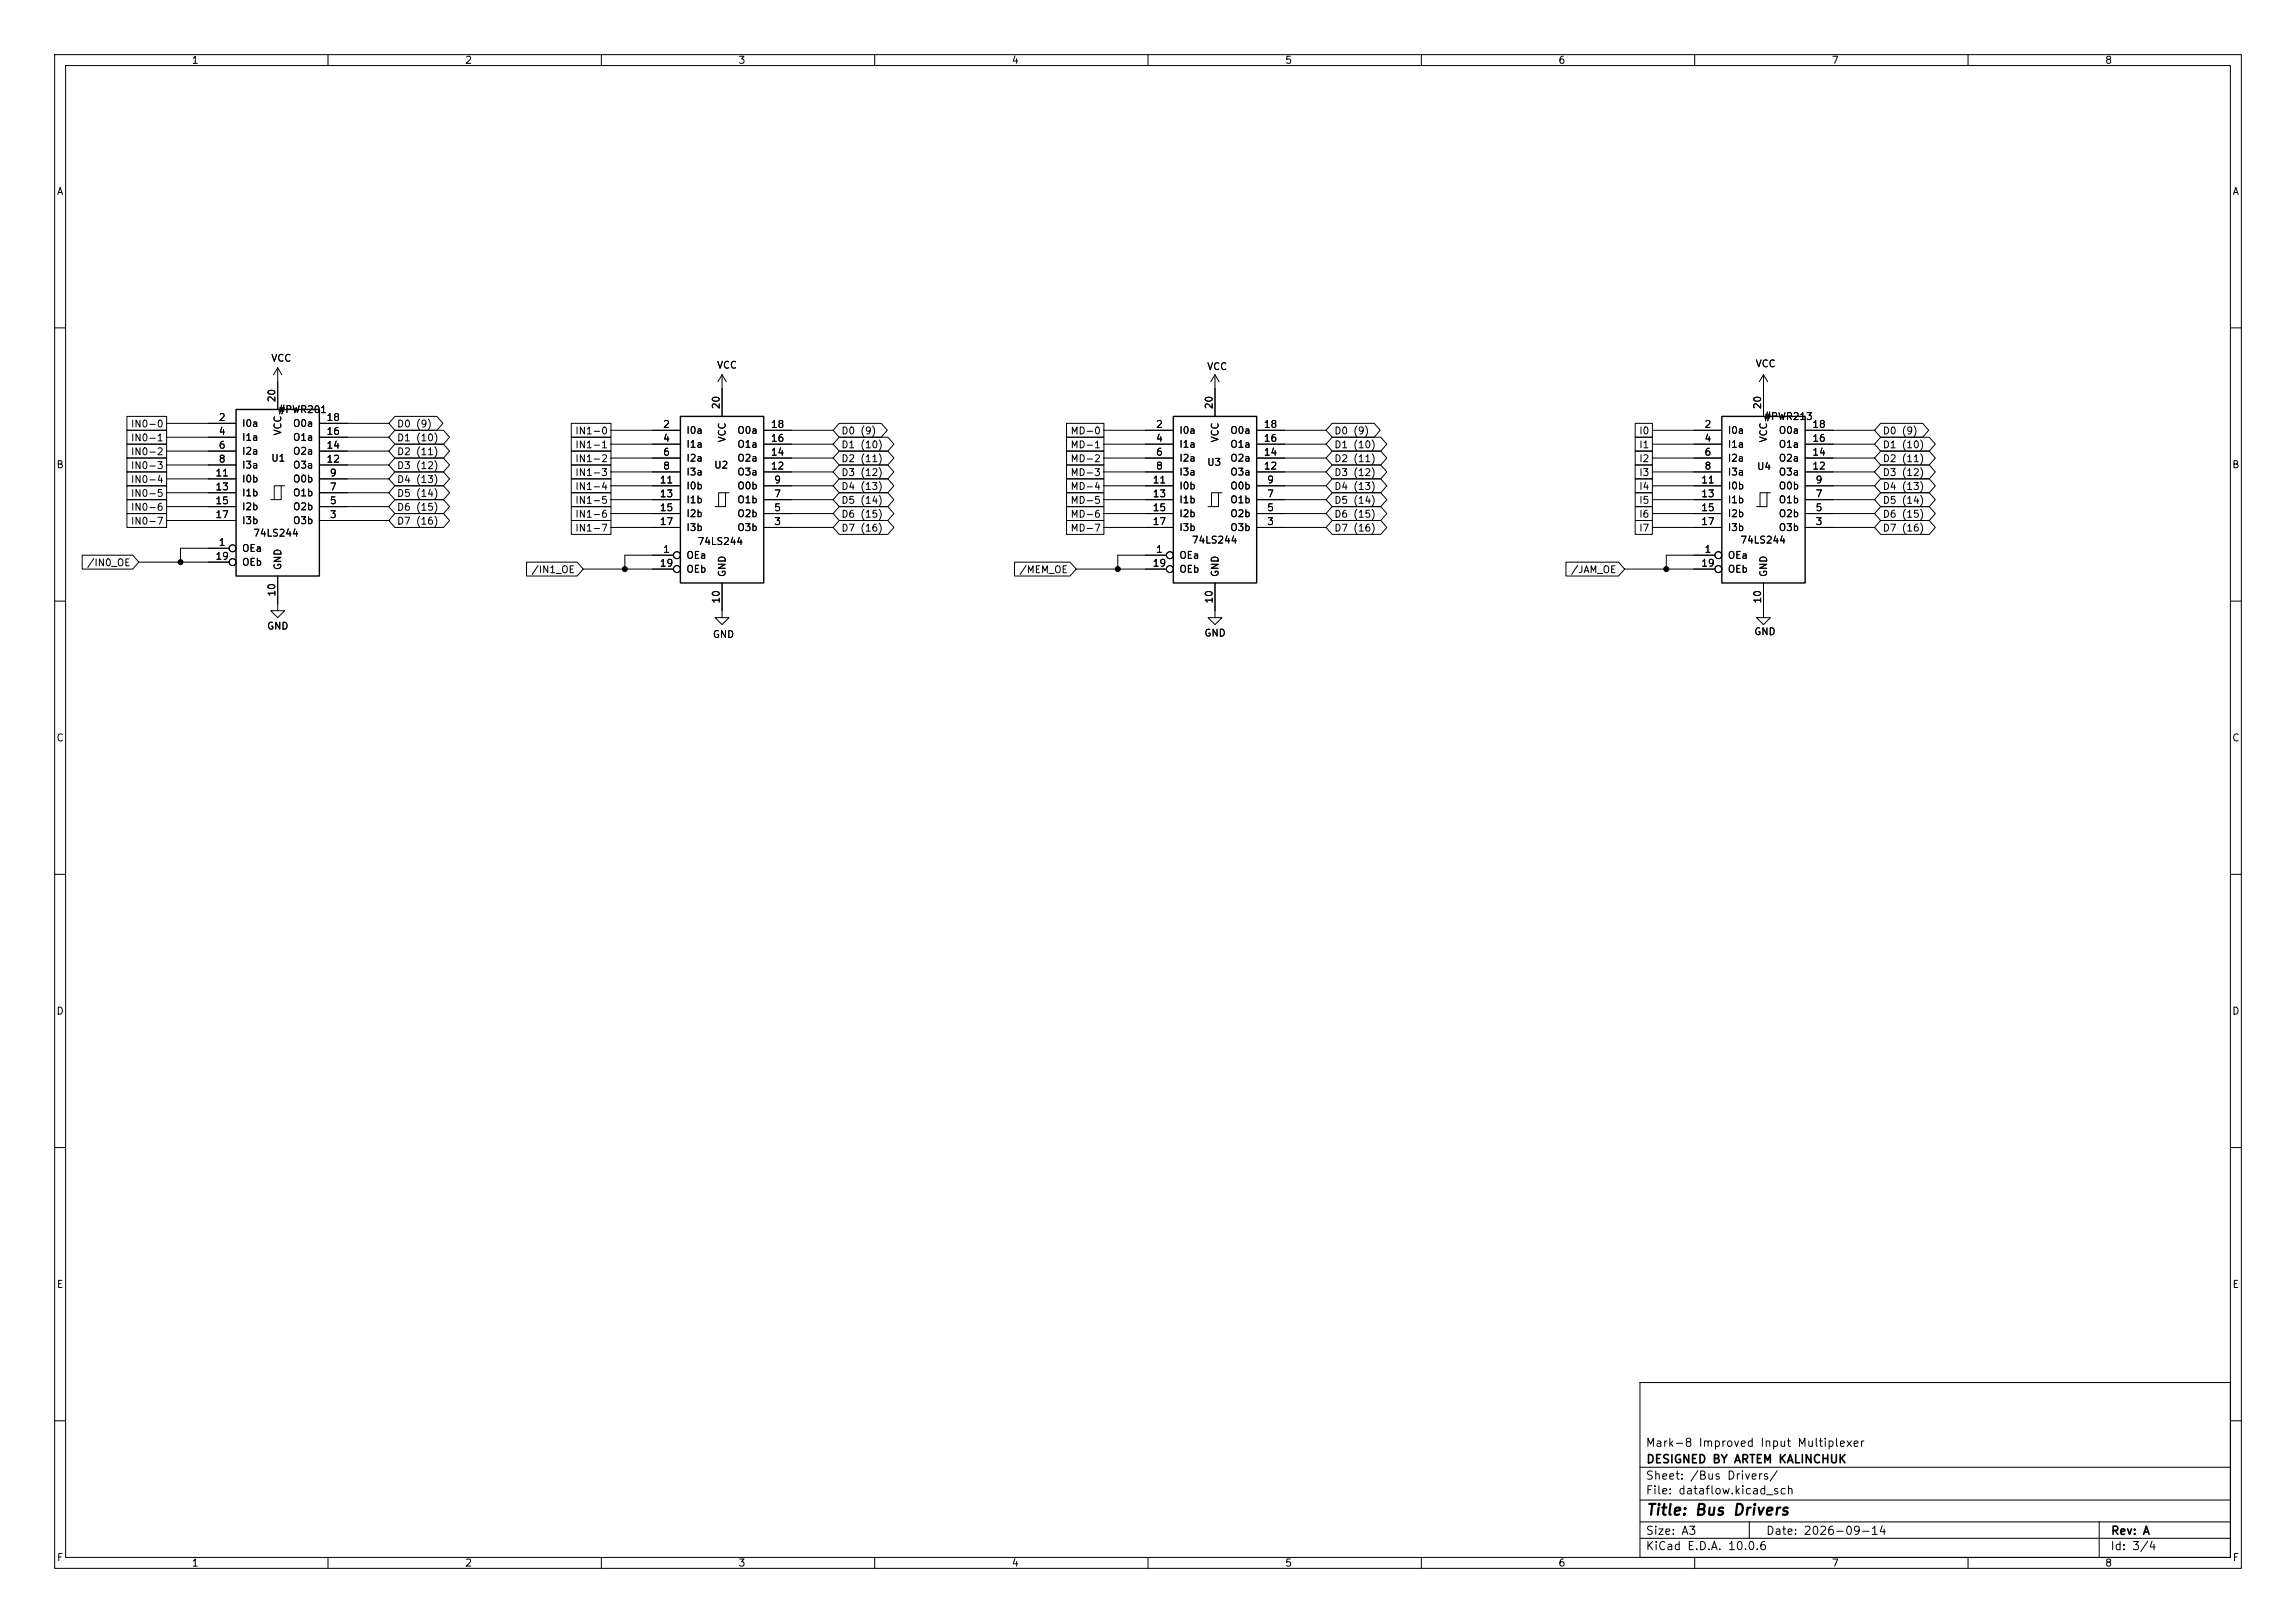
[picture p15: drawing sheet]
<svg xmlns="http://www.w3.org/2000/svg" width="420mm" height="297mm" viewBox="0 0 420 297" stroke-linecap="round" stroke-linejoin="round" font-family="sans-serif">
<defs><g id="words">
<text font-size="2" x="301" y="277.8">Title: Bus Drivers</text>
<g font-size="1.5">
<text x="300.9" y="265.1">Mark-8 Improved Input Multiplexer</text>
<text x="301" y="268.1">DESIGNED BY ARTEM KALINCHUK</text>
<text x="300.9" y="273.8">File: dataflow.kicad_sch</text>
<text x="300.9" y="271.1">Sheet: /Bus Drivers/</text>
<text x="300.9" y="281.2">Size: A3</text>
<text x="322.9" y="281.2">Date: 2026-09-14</text>
<text x="386" y="281.2">Rev: A</text>
<text x="300.9" y="284">KiCad E.D.A. 10.0.6</text>
<text x="385.9" y="284">Id: 3/4</text>
</g>
<g font-size="1.3">
<text x="35" y="12">1</text>
<text x="85" y="12">2</text>
<text x="135" y="12">3</text>
<text x="185" y="12">4</text>
<text x="235" y="12">5</text>
<text x="285" y="12">6</text>
<text x="335" y="12">7</text>
<text x="385" y="12">8</text>
<text x="10.3" y="36">A</text>
<text x="408.3" y="36">A</text>
<text x="49.5" y="66.5">VCC</text>
<text x="131" y="67.8">VCC</text>
<text x="220.7" y="68">VCC</text>
<text x="321" y="67.5">VCC</text>
<text x="39.9" y="77.3">2</text>
<text x="50.7" y="73.7" transform="rotate(-90 50.7 73.7)">20</text>
<text x="50.8" y="75.9">#PWR201</text>
<text x="59.6" y="77.3">18</text>
<text x="131.9" y="75" transform="rotate(-90 131.9 75)">20</text>
<text x="222.1" y="75" transform="rotate(-90 222.1 75)">20</text>
<text x="322.4" y="75" transform="rotate(-90 322.4 75)">20</text>
<text x="322.6" y="77.2">#PWR213</text>
<text x="23.8" y="78.5">IN0-0</text>
<text x="23.8" y="81.1">IN0-1</text>
<text x="23.8" y="83.6">IN0-2</text>
<text x="39.9" y="79.9">4</text>
<text x="39.9" y="82.4">6</text>
<text x="44.2" y="78.4">I0a</text>
<text x="44.2" y="81">I1a</text>
<text x="44.2" y="83.5">I2a</text>
<text x="51.8" y="79.8" transform="rotate(-90 51.8 79.8)">VCC</text>
<text x="53.5" y="83.5">O2a</text>
<text x="53.5" y="81">O1a</text>
<text x="53.5" y="78.4">O0a</text>
<text x="59.6" y="82.4">14</text>
<text x="59.6" y="79.9">16</text>
<text x="72.5" y="78.5">D0 (9)</text>
<text x="72.5" y="81.1">D1 (10)</text>
<text x="72.5" y="83.6">D2 (11)</text>
<text x="105.1" y="79.8">IN1-0</text>
<text x="105.1" y="82.3">IN1-1</text>
<text x="121.2" y="78.6">2</text>
<text x="121.2" y="81.1">4</text>
<text x="121.2" y="83.7">6</text>
<text x="125.4" y="79.7">I0a</text>
<text x="125.4" y="82.2">I1a</text>
<text x="133" y="81.1" transform="rotate(-90 133 81.1)">VCC</text>
<text x="134.8" y="82.2">O1a</text>
<text x="134.8" y="79.7">O0a</text>
<text x="140.9" y="83.7">14</text>
<text x="140.9" y="81.1">16</text>
<text x="140.9" y="78.6">18</text>
<text x="153.8" y="79.8">D0 (9)</text>
<text x="153.8" y="82.3">D1 (10)</text>
<text x="195.7" y="82.3">MD-1</text>
<text x="195.7" y="79.8">MD-0</text>
<text x="211.4" y="78.6">2</text>
<text x="211.4" y="81.1">4</text>
<text x="211.4" y="83.7">6</text>
<text x="215.6" y="79.7">I0a</text>
<text x="215.6" y="82.2">I1a</text>
<text x="223.2" y="81.1" transform="rotate(-90 223.2 81.1)">VCC</text>
<text x="224.9" y="82.2">O1a</text>
<text x="224.9" y="79.7">O0a</text>
<text x="231.1" y="83.7">14</text>
<text x="231.1" y="81.1">16</text>
<text x="231.1" y="78.6">18</text>
<text x="244" y="79.8">D0 (9)</text>
<text x="244" y="82.3">D1 (10)</text>
<text x="299.7" y="82.3">I1</text>
<text x="299.7" y="79.8">I0</text>
<text x="311.7" y="78.6">2</text>
<text x="311.7" y="81.1">4</text>
<text x="311.7" y="83.7">6</text>
<text x="315.9" y="79.7">I0a</text>
<text x="315.9" y="82.2">I1a</text>
<text x="323.5" y="81.1" transform="rotate(-90 323.5 81.1)">VCC</text>
<text x="325.3" y="82.2">O1a</text>
<text x="325.3" y="79.7">O0a</text>
<text x="331.4" y="83.7">14</text>
<text x="331.4" y="81.1">16</text>
<text x="331.4" y="78.6">18</text>
<text x="344.3" y="79.8">D0 (9)</text>
<text x="344.3" y="82.3">D1 (10)</text>
<text x="10.2" y="86">B</text>
<text x="23.8" y="86.1">IN0-3</text>
<text x="23.8" y="88.7">IN0-4</text>
<text x="39.3" y="87.5">11</text>
<text x="39.9" y="85">8</text>
<text x="44.2" y="86.1">I3a</text>
<text x="44.2" y="88.6">I0b</text>
<text x="49.5" y="84.8">U1</text>
<text x="53.5" y="88.6">O0b</text>
<text x="53.5" y="86.1">O3a</text>
<text x="59.6" y="85">12</text>
<text x="60.2" y="87.5">9</text>
<text x="72.5" y="88.7">D4 (13)</text>
<text x="72.5" y="86.1">D3 (12)</text>
<text x="105.1" y="90">IN1-4</text>
<text x="105.1" y="87.4">IN1-3</text>
<text x="105.1" y="84.9">IN1-2</text>
<text x="120.6" y="88.8">11</text>
<text x="121.2" y="86.2">8</text>
<text x="125.4" y="84.8">I2a</text>
<text x="125.4" y="87.3">I3a</text>
<text x="125.4" y="89.9">I0b</text>
<text x="130.5" y="86.1">U2</text>
<text x="134.8" y="89.9">O0b</text>
<text x="134.8" y="87.3">O3a</text>
<text x="134.8" y="84.8">O2a</text>
<text x="140.9" y="86.2">12</text>
<text x="141.5" y="88.8">9</text>
<text x="153.8" y="87.4">D3 (12)</text>
<text x="153.8" y="84.9">D2 (11)</text>
<text x="153.8" y="90">D4 (13)</text>
<text x="195.7" y="87.4">MD-3</text>
<text x="195.7" y="90">MD-4</text>
<text x="195.7" y="84.9">MD-2</text>
<text x="210.8" y="88.8">11</text>
<text x="211.4" y="86.2">8</text>
<text x="215.6" y="84.8">I2a</text>
<text x="215.6" y="87.3">I3a</text>
<text x="215.6" y="89.9">I0b</text>
<text x="220.7" y="85.5">U3</text>
<text x="224.9" y="89.9">O0b</text>
<text x="224.9" y="87.3">O3a</text>
<text x="224.9" y="84.8">O2a</text>
<text x="231.1" y="86.2">12</text>
<text x="231.7" y="88.8">9</text>
<text x="244" y="87.4">D3 (12)</text>
<text x="244" y="90">D4 (13)</text>
<text x="244" y="84.9">D2 (11)</text>
<text x="299.7" y="87.4">I3</text>
<text x="299.7" y="90">I4</text>
<text x="299.7" y="84.9">I2</text>
<text x="311.1" y="88.8">11</text>
<text x="311.7" y="86.2">8</text>
<text x="315.9" y="84.8">I2a</text>
<text x="315.9" y="87.3">I3a</text>
<text x="315.9" y="89.9">I0b</text>
<text x="321.3" y="86.3">U4</text>
<text x="325.3" y="89.9">O0b</text>
<text x="325.3" y="87.3">O3a</text>
<text x="325.3" y="84.8">O2a</text>
<text x="331.4" y="86.2">12</text>
<text x="332" y="88.8">9</text>
<text x="344.3" y="87.4">D3 (12)</text>
<text x="344.3" y="90">D4 (13)</text>
<text x="344.3" y="84.9">D2 (11)</text>
<text x="408.2" y="86">B</text>
<text x="23.8" y="93.8">IN0-6</text>
<text x="23.8" y="91.2">IN0-5</text>
<text x="39.3" y="90">13</text>
<text x="39.3" y="92.6">15</text>
<text x="39.3" y="95.1">17</text>
<text x="44.2" y="91.1">I1b</text>
<text x="44.2" y="93.7">I2b</text>
<text x="53.5" y="93.7">O2b</text>
<text x="53.5" y="91.1">O1b</text>
<text x="60.2" y="95.1">3</text>
<text x="60.2" y="92.6">5</text>
<text x="60.2" y="90">7</text>
<text x="72.5" y="91.2">D5 (14)</text>
<text x="72.5" y="93.8">D6 (15)</text>
<text x="105.1" y="92.5">IN1-5</text>
<text x="105.1" y="95">IN1-6</text>
<text x="120.6" y="91.3">13</text>
<text x="120.6" y="93.8">15</text>
<text x="125.4" y="92.4">I1b</text>
<text x="125.4" y="94.9">I2b</text>
<text x="134.8" y="94.9">O2b</text>
<text x="134.8" y="92.4">O1b</text>
<text x="141.5" y="93.8">5</text>
<text x="141.5" y="91.3">7</text>
<text x="153.8" y="95">D6 (15)</text>
<text x="153.8" y="92.5">D5 (14)</text>
<text x="195.7" y="95">MD-6</text>
<text x="195.7" y="92.5">MD-5</text>
<text x="210.8" y="91.3">13</text>
<text x="210.8" y="93.8">15</text>
<text x="215.6" y="92.4">I1b</text>
<text x="215.6" y="94.9">I2b</text>
<text x="224.9" y="94.9">O2b</text>
<text x="224.9" y="92.4">O1b</text>
<text x="231.7" y="93.8">5</text>
<text x="231.7" y="91.3">7</text>
<text x="244" y="92.5">D5 (14)</text>
<text x="244" y="95">D6 (15)</text>
<text x="299.7" y="92.5">I5</text>
<text x="299.7" y="95">I6</text>
<text x="311.1" y="91.3">13</text>
<text x="311.1" y="93.8">15</text>
<text x="315.9" y="92.4">I1b</text>
<text x="315.9" y="94.9">I2b</text>
<text x="325.3" y="94.9">O2b</text>
<text x="325.3" y="92.4">O1b</text>
<text x="332" y="93.8">5</text>
<text x="332" y="91.3">7</text>
<text x="344.3" y="92.5">D5 (14)</text>
<text x="344.3" y="95">D6 (15)</text>
<text x="23.8" y="96.3">IN0-7</text>
<text x="39.9" y="100.2">1</text>
<text x="44.2" y="101.3">OEa</text>
<text x="44.2" y="96.2">I3b</text>
<text x="46.2" y="98.5">74LS244</text>
<text x="53.5" y="96.2">O3b</text>
<text x="72.5" y="96.3">D7 (16)</text>
<text x="105.1" y="97.6">IN1-7</text>
<text x="120.6" y="96.4">17</text>
<text x="121.2" y="101.5">1</text>
<text x="125.4" y="97.5">I3b</text>
<text x="127.5" y="100">74LS244</text>
<text x="134.8" y="97.5">O3b</text>
<text x="141.5" y="96.4">3</text>
<text x="153.8" y="97.6">D7 (16)</text>
<text x="195.7" y="97.6">MD-7</text>
<text x="210.8" y="96.4">17</text>
<text x="211.4" y="101.5">1</text>
<text x="215.6" y="97.5">I3b</text>
<text x="217.9" y="99.8">74LS244</text>
<text x="224.9" y="97.5">O3b</text>
<text x="231.7" y="96.4">3</text>
<text x="244" y="97.6">D7 (16)</text>
<text x="299.7" y="97.6">I7</text>
<text x="311.1" y="96.4">17</text>
<text x="311.7" y="101.5">1</text>
<text x="315.9" y="97.5">I3b</text>
<text x="318.2" y="99.8">74LS244</text>
<text x="325.3" y="97.5">O3b</text>
<text x="332" y="96.4">3</text>
<text x="344.3" y="97.6">D7 (16)</text>
<text x="15.8" y="103.9">/IN0_OE</text>
<text x="39.3" y="102.7">19</text>
<text x="44.2" y="103.8">OEb</text>
<text x="51.8" y="104.4" transform="rotate(-90 51.8 104.4)">GND</text>
<text x="97.1" y="105.2">/IN1_OE</text>
<text x="120.6" y="104">19</text>
<text x="125.4" y="102.6">OEa</text>
<text x="125.4" y="105.1">OEb</text>
<text x="133" y="105.7" transform="rotate(-90 133 105.7)">GND</text>
<text x="186.4" y="105.2">/MEM_OE</text>
<text x="210.8" y="104">19</text>
<text x="215.6" y="102.6">OEa</text>
<text x="215.6" y="105.1">OEb</text>
<text x="223.2" y="105.7" transform="rotate(-90 223.2 105.7)">GND</text>
<text x="287.2" y="105.2">/JAM_OE</text>
<text x="311.1" y="104">19</text>
<text x="315.9" y="102.6">OEa</text>
<text x="315.9" y="105.1">OEb</text>
<text x="323.5" y="105.7" transform="rotate(-90 323.5 105.7)">GND</text>
<text x="50.7" y="109.3" transform="rotate(-90 50.7 109.3)">10</text>
<text x="131.9" y="110.6" transform="rotate(-90 131.9 110.6)">10</text>
<text x="222.1" y="110.6" transform="rotate(-90 222.1 110.6)">10</text>
<text x="322.4" y="110.6" transform="rotate(-90 322.4 110.6)">10</text>
<text x="48.8" y="115.5">GND</text>
<text x="130.3" y="117">GND</text>
<text x="220.2" y="116.8">GND</text>
<text x="320.8" y="116.5">GND</text>
<text x="10.2" y="136">C</text>
<text x="408.2" y="136">C</text>
<text x="10.2" y="186">D</text>
<text x="408.2" y="186">D</text>
<text x="10.3" y="236">E</text>
<text x="408.3" y="236">E</text>
<text x="10.3" y="286">F</text>
<text x="35" y="287">1</text>
<text x="85" y="287">2</text>
<text x="135" y="287">3</text>
<text x="185" y="287">4</text>
<text x="235" y="287">5</text>
<text x="285" y="287">6</text>
<text x="335" y="287">7</text>
<text x="385" y="287">8</text>
<text x="408.3" y="286">F</text>
</g>
</g></defs>
<g fill="none" stroke="#000" stroke-width=".18">
<path d="M10 10h400v277h-400zM12 12h396v273h-396zM60 10v2M110 10v2M160 10v2M210 10v2M260 10v2M310 10v2M360 10v2M10 60h2M23.2 76.2h7.3v2.5h-7.3zM23.2 78.7h7.3v2.6h-7.3z"/>
<path d="M30.5 77.5h12.7M50.8 67.3l-.8 1.3M50.8 67.3l.8 1.3M50.8 67.3v7.6M58.4 77.5h12.7M72.2 76.2h7.7l1.1 1.3-1.1 1.2h-7.7l-1.1-1.2zM72.2 78.7h8.9l1.1 1.3-1.1 1.3h-8.9l-1.1-1.3zM104.5 77.5h7.3v2.5h-7.3zM111.8 78.7h12.7M132.1 68.6v7.6M132.1 68.6l-.8 1.3M132.1 68.6l.7 1.3"/>
<path d="M139.7 78.7h12.7M153.5 77.5h7.7l1.1 1.2-1.1 1.3h-7.7l-1.1-1.3zM195.1 77.5h6.8v2.5h-6.8zM201.9 78.7h12.7M222.2 68.6l-.7 1.3M222.2 68.6l.8 1.3M222.2 68.6v7.6M229.9 78.7h12.7M243.7 77.5h7.7l1.1 1.2-1.1 1.3h-7.7l-1.1-1.3zM299.1 77.5h3.2v2.5h-3.2zM302.3 78.7h12.7M322.6 68.6v7.6"/>
<path d="M322.6 68.6l-.8 1.3M322.6 68.6l.7 1.3M330.2 78.7h12.7M344 77.5h7.7l1.1 1.2-1.1 1.3h-7.7l-1.1-1.3zM408 60h2M23.2 94h7.3v2.5h-7.3zM23.2 91.4h7.3v2.6h-7.3zM23.2 83.8h7.3v2.6h-7.3zM23.2 88.9h7.3v2.5h-7.3zM23.2 81.3h7.3v2.5h-7.3zM23.2 86.4h7.3v2.5h-7.3zM30.5 95.3h12.7"/>
<path d="M30.5 80h12.7M30.5 92.7h12.7M30.5 82.6h12.7M30.5 90.2h12.7M30.5 85.1h12.7M30.5 87.6h12.7M51.4 88.9h-1.2v2.5M52.1 88.9h-.7v2.5h-1.9M58.4 95.3h12.7M58.4 80h12.7M58.4 92.7h12.7M58.4 82.6h12.7"/>
<path d="M58.4 90.2h12.7M58.4 85.1h12.7M58.4 87.6h12.7M72.2 81.3h8.9l1.1 1.3-1.1 1.2h-8.9l-1.1-1.2zM72.2 88.9h8.9l1.1 1.3-1.1 1.2h-8.9l-1.1-1.2zM72.2 91.4h8.9l1.1 1.3-1.1 1.3h-8.9l-1.1-1.3zM72.2 86.4h8.9l1.1 1.2-1.1 1.3h-8.9l-1.1-1.3zM72.2 83.8h8.9l1.1 1.3-1.1 1.3h-8.9l-1.1-1.3zM72.2 94h8.9l1.1 1.3-1.1 1.2h-8.9l-1.1-1.2zM104.5 87.6h7.3v2.6h-7.3zM104.5 85.1h7.3v2.5h-7.3zM104.5 80h7.3v2.6h-7.3z"/>
<path d="M104.5 90.2h7.3v2.5h-7.3zM104.5 82.5h7.3v2.6h-7.3zM104.5 95.2h7.3v2.6h-7.3zM104.5 92.7h7.3v2.6h-7.3zM111.8 96.5h12.7M111.8 81.3h12.7M111.8 94h12.7M111.8 83.8h12.7M111.8 91.4h12.7M111.8 86.4h12.7M111.8 88.9h12.7M132.7 90.2h-1.3v2.5"/>
<path d="M133.3 90.2h-.6v2.5h-1.9M139.7 96.5h12.7M139.7 81.3h12.7M139.7 94h12.7M139.7 83.8h12.7M139.7 91.4h12.7M139.7 86.4h12.7M139.7 88.9h12.7M153.5 85.1h8.9l1.1 1.3-1.1 1.2h-8.9l-1.1-1.2zM153.5 92.7h8.9l1.1 1.3-1.1 1.3h-8.9l-1.1-1.3zM153.5 95.2h8.9l1.1 1.3-1.1 1.3h-8.9l-1.1-1.3zM153.5 90.2h8.9l1.1 1.2-1.1 1.3h-8.9l-1.1-1.3z"/>
<path d="M153.5 80h8.9l1.1 1.3-1.1 1.3h-8.9l-1.1-1.3zM153.5 82.5h8.9l1.1 1.3-1.1 1.3h-8.9l-1.1-1.3zM153.5 87.6h8.9l1.1 1.3-1.1 1.3h-8.9l-1.1-1.3zM195.1 92.7h6.8v2.6h-6.8zM195.1 95.2h6.8v2.6h-6.8zM195.1 80h6.8v2.6h-6.8zM195.1 85.1h6.8v2.5h-6.8zM195.1 87.6h6.8v2.6h-6.8zM195.1 82.5h6.8v2.6h-6.8zM195.1 90.2h6.8v2.5h-6.8zM201.9 96.5h12.7M201.9 81.3h12.7"/>
<path d="M201.9 94h12.7M201.9 83.8h12.7M201.9 91.4h12.7M201.9 86.4h12.7M201.9 88.9h12.7M222.9 90.2h-1.3v2.5M223.5 90.2h-.6v2.5h-1.9M229.9 96.5h12.7M229.9 81.3h12.7M229.9 94h12.7M229.9 83.8h12.7M229.9 91.4h12.7"/>
<path d="M229.9 86.4h12.7M229.9 88.9h12.7M243.7 85.1h8.9l1.1 1.3-1.1 1.2h-8.9l-1.1-1.2zM243.7 90.2h8.9l1.1 1.2-1.1 1.3h-8.9l-1.1-1.3zM243.7 87.6h8.9l1.1 1.3-1.1 1.3h-8.9l-1.1-1.3zM243.7 80h8.9l1.1 1.3-1.1 1.3h-8.9l-1.1-1.3zM243.7 82.5h8.9l1.1 1.3-1.1 1.3h-8.9l-1.1-1.3zM243.7 95.2h8.9l1.1 1.3-1.1 1.3h-8.9l-1.1-1.3zM243.7 92.7h8.9l1.1 1.3-1.1 1.3h-8.9l-1.1-1.3zM299.1 90.2h3.2v2.5h-3.2zM299.1 80h3.2v2.6h-3.2zM299.1 85.1h3.2v2.5h-3.2z"/>
<path d="M299.1 87.6h3.2v2.6h-3.2zM299.1 82.5h3.2v2.6h-3.2zM299.1 95.2h3.2v2.6h-3.2zM299.1 92.7h3.2v2.6h-3.2zM302.3 96.5h12.7M302.3 81.3h12.7M302.3 94h12.7M302.3 83.8h12.7M302.3 91.4h12.7M302.3 86.4h12.7M302.3 88.9h12.7M323.2 90.2h-1.3v2.5"/>
<path d="M323.8 90.2h-.6v2.5h-1.9M330.2 96.5h12.7M330.2 81.3h12.7M330.2 94h12.7M330.2 83.8h12.7M330.2 91.4h12.7M330.2 86.4h12.7M330.2 88.9h12.7M344 80h8.9l1.1 1.3-1.1 1.3h-8.9l-1.1-1.3zM344 90.2h8.9l1.1 1.2-1.1 1.3h-8.9l-1.1-1.3zM344 85.1h8.9l1.1 1.3-1.1 1.2h-8.9l-1.1-1.2zM344 87.6h8.9l1.1 1.3-1.1 1.3h-8.9l-1.1-1.3z"/>
<path d="M344 95.2h8.9l1.1 1.3-1.1 1.3h-8.9l-1.1-1.3zM344 92.7h8.9l1.1 1.3-1.1 1.3h-8.9l-1.1-1.3zM344 82.5h8.9l1.1 1.3-1.1 1.3h-8.9l-1.1-1.3zM10 110h2M15 101.6h9.3l1.1 1.3-1.1 1.2h-9.3zM25.4 102.9h16.5M41.9 100.3h-8.9v2.6M50.8 105.4v6.4h1.3l-1.3 1.2-1.3-1.2h1.3M96.3 102.9h9.3l1.1 1.2-1.1 1.3h-9.3zM106.7 104.1h16.5M123.2 101.6h-8.9v2.5M132.1 106.7v6.3h1.2l-1.2 1.3-1.3-1.3h1.3"/>
<path d="M185.6 102.9h10.1l1.1 1.2-1.1 1.3h-10.1zM196.8 104.1h16.6M213.4 101.6h-8.9v2.5M222.2 106.7v6.3h1.3l-1.3 1.3-1.2-1.3h1.2M286.4 102.9h9.7l1.1 1.2-1.1 1.3h-9.7zM297.2 104.1h16.5M313.7 101.6h-8.9v2.5M322.6 106.7v6.3h1.2l-1.2 1.3-1.3-1.3h1.3M408 110h2M10 160h2M408 160h2M10 210h2"/>
<path d="M408 210h2M300 253h108v32h-108zM10 260h2M300 278.5h108M300 274.5h108M300 268.5h108M320 278.5v3M384 278.5v6.5M408 260h2M60 285v2M110 285v2M160 285v2"/>
<path d="M210 285v2M260 285v2M300 281.5h108M310 285v2M360 285v2"/>
<circle cx="42.5" cy="100.3" r=".63"/>
<circle cx="42.5" cy="102.9" r=".63"/>
<circle cx="123.8" cy="101.6" r=".63"/>
<circle cx="123.8" cy="104.1" r=".63"/>
<circle cx="214" cy="101.6" r=".63"/>
<circle cx="214" cy="104.1" r=".63"/>
<circle cx="314.3" cy="101.6" r=".63"/>
<circle cx="314.3" cy="104.1" r=".63"/>
</g>
<path d="M43.2 74.9h15.2v30.5h-15.2zM124.5 76.2h15.2v30.5h-15.2zM214.6 76.2h15.3v30.5h-15.3zM315 76.2h15.2v30.5h-15.2z" fill="none" stroke="#000" stroke-width=".25"/>
<g fill="#000" stroke="#000" stroke-width=".18">
<circle cx="33" cy="102.9" r=".46"/>
<circle cx="114.3" cy="104.1" r=".46"/>
<circle cx="204.5" cy="104.1" r=".46"/>
<circle cx="304.8" cy="104.1" r=".46"/>
</g>
<use href="#words"/>
</svg>
